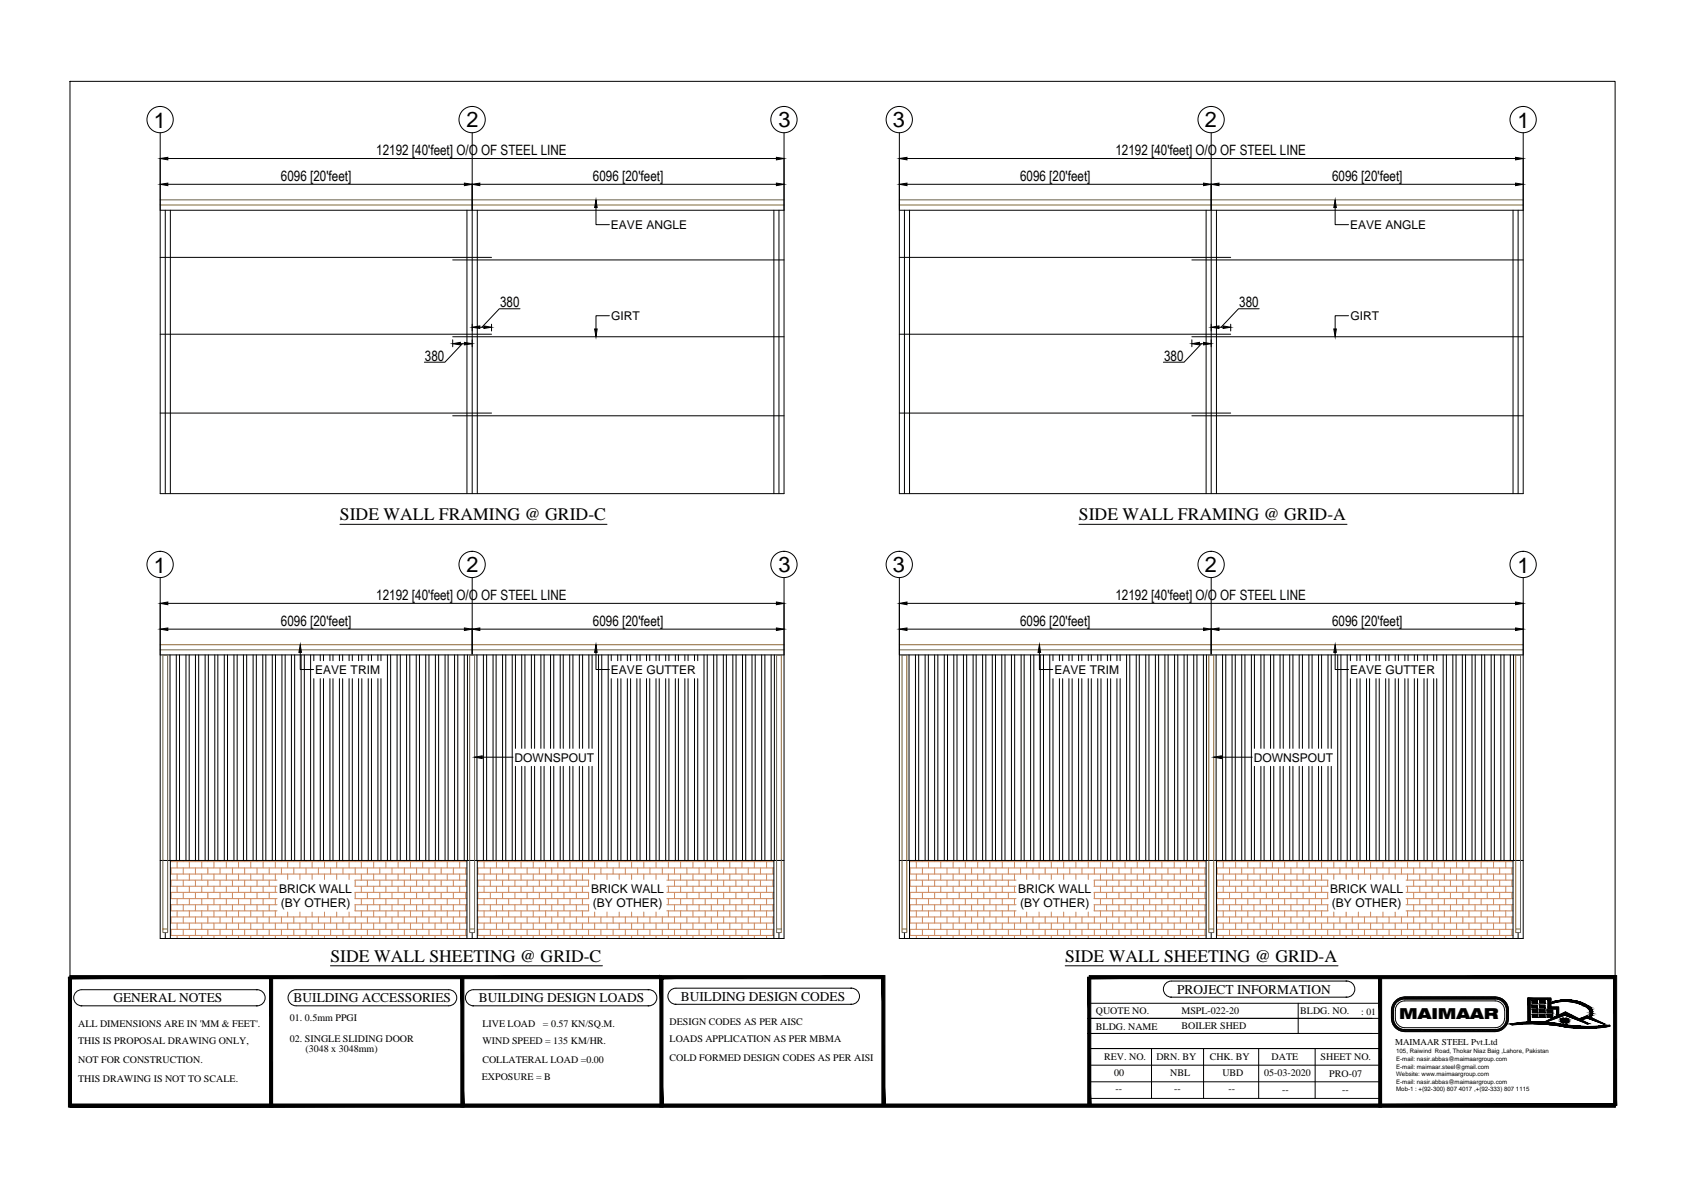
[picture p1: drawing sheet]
<svg xmlns="http://www.w3.org/2000/svg" width="420mm" height="297mm" viewBox="0 0 420 297" stroke-linecap="round" stroke-linejoin="round" font-family="sans-serif">
<defs><g id="words">
<g font-size="5.4">
<text x="38.4" y="31.9">1</text>
<text x="116.4" y="31.8">2</text>
<text x="194.4" y="31.7">3</text>
<text x="222.9" y="31.7">3</text>
<text x="300.8" y="31.8">2</text>
<text x="378.9" y="31.9">1</text>
<text x="38.4" y="142.9">1</text>
<text x="116.4" y="142.8">2</text>
<text x="194.4" y="142.7">3</text>
<text x="222.9" y="142.7">3</text>
<text x="300.8" y="142.8">2</text>
<text x="378.9" y="142.9">1</text>
</g>
<g font-size="4.4">
<text x="84.9" y="129.9">SIDE WALL FRAMING @ GRID-C</text>
<text x="269.4" y="129.9">SIDE WALL FRAMING @ GRID-A</text>
<text x="82.5" y="240.1">SIDE WALL SHEETING @ GRID-C</text>
<text x="265.9" y="240.1">SIDE WALL SHEETING @ GRID-A</text>
</g>
<text font-size="3.8" x="349.3" y="254.5">MAIMAAR</text>
<g font-size="3.6">
<text x="93.9" y="38.8">12192 [40'feet] O/O OF STEEL LINE</text>
<text x="278.5" y="38.8">12192 [40'feet] O/O OF STEEL LINE</text>
<text x="70.1" y="45.2">6096 [20'feet]</text>
<text x="148" y="45.2">6096 [20'feet]</text>
<text x="254.7" y="45.2">6096 [20'feet]</text>
<text x="332.6" y="45.2">6096 [20'feet]</text>
<text x="124.8" y="76.7">380</text>
<text x="309.4" y="76.7">380</text>
<text x="106.1" y="90.1">380</text>
<text x="290.6" y="90.1">380</text>
<text x="93.9" y="149.8">12192 [40'feet] O/O OF STEEL LINE</text>
<text x="278.5" y="149.8">12192 [40'feet] O/O OF STEEL LINE</text>
<text x="70.1" y="156.2">6096 [20'feet]</text>
<text x="148" y="156.2">6096 [20'feet]</text>
<text x="254.7" y="156.2">6096 [20'feet]</text>
<text x="332.6" y="156.2">6096 [20'feet]</text>
</g>
<g font-size="3.3">
<text x="28.3" y="250.2">GENERAL NOTES</text>
<text x="73.3" y="250.2">BUILDING ACCESSORIES</text>
<text x="119.6" y="250.2">BUILDING DESIGN LOADS</text>
<text x="170" y="249.8">BUILDING DESIGN CODES</text>
<text x="293.9" y="248">PROJECT INFORMATION</text>
</g>
<g font-size="3">
<text x="152.5" y="57.2">EAVE ANGLE</text>
<text x="337" y="57.2">EAVE ANGLE</text>
<text x="152.6" y="79.9">GIRT</text>
<text x="337.1" y="79.9">GIRT</text>
<text x="78.7" y="168.2">EAVE TRIM</text>
<text x="152.5" y="168.2">EAVE GUTTER</text>
<text x="263.2" y="168.2">EAVE TRIM</text>
<text x="337" y="168.2">EAVE GUTTER</text>
<text x="128.5" y="190.1">DOWNSPOUT</text>
<text x="313" y="190.1">DOWNSPOUT</text>
<text x="69.7" y="222.8">BRICK WALL</text>
<text x="70.1" y="226.5">(BY OTHER)</text>
<text x="147.6" y="222.8">BRICK WALL</text>
<text x="148" y="226.5">(BY OTHER)</text>
<text x="254.2" y="222.8">BRICK WALL</text>
<text x="254.7" y="226.5">(BY OTHER)</text>
<text x="332.1" y="222.8">BRICK WALL</text>
<text x="332.5" y="226.5">(BY OTHER)</text>
</g>
<g font-size="2.5">
<text x="19.5" y="256.3">ALL DIMENSIONS ARE IN 'MM &amp; FEET'.</text>
<text x="72.4" y="254.9">01. 0.5mm PPGI</text>
<text x="120.4" y="256.3">LIVE LOAD</text>
<text x="135.5" y="256.3">= 0.57 KN/SQ.M.</text>
<text x="167.2" y="255.9">DESIGN CODES AS PER AISC</text>
<text x="273.6" y="253.2">QUOTE NO.</text>
<text x="273.6" y="257">BLDG. NAME</text>
<text x="295" y="253.1">MSPL-022-20</text>
<text x="295" y="256.8">BOILER SHED</text>
<text x="324.6" y="253.2">BLDG. NO.</text>
<text x="19.5" y="260.5">THIS IS PROPOSAL DRAWING ONLY,</text>
<text x="72.4" y="260">02. SINGLE SLIDING DOOR</text>
<text x="76.2" y="262.7">(3048 x 3048mm)</text>
<text x="120.4" y="260.5">WIND SPEED = 135 KM/HR.</text>
<text x="167.2" y="260.2">LOADS APPLICATION AS PER MBMA</text>
<text x="19.5" y="265.3">NOT FOR CONSTRUCTION.</text>
<text x="120.3" y="269.6">EXPOSURE = B</text>
<text x="120.4" y="265.3">COLLATERAL LOAD =0.00</text>
<text x="167.2" y="265">COLD FORMED DESIGN CODES AS PER AISI</text>
<text x="275.7" y="264.7">REV. NO.</text>
<text x="278.1" y="268.5">00</text>
<text x="288.7" y="264.7">DRN. BY</text>
<text x="292.1" y="268.5">NBL</text>
<text x="302" y="264.7">CHK. BY</text>
<text x="305.2" y="268.5">UBD</text>
<text x="315.6" y="268.6">05-03-2020</text>
<text x="317.4" y="264.7">DATE</text>
<text x="329.7" y="264.7">SHEET NO.</text>
<text x="331.8" y="268.8">PRO-07</text>
<text x="19.5" y="270">THIS DRAWING IS NOT TO SCALE.</text>
<text x="278.5" y="272.6">--</text>
<text x="293.1" y="272.6">--</text>
<text x="306.7" y="272.6">--</text>
<text x="320.1" y="272.7">--</text>
<text x="335.1" y="272.9">--</text>
</g>
<text font-size="2.4" x="339.8" y="253.4">: 01</text>
<text font-size="2.2" x="348.3" y="260.9">MAIMAAR STEEL Pvt.Ltd</text>
<g font-size="1.5">
<text x="348.6" y="263">105, Raiwind Road, Thokar Niaz Baig ,Lahore, Pakistan</text>
<text x="348.6" y="264.9">E-mail: nasir.abbas@maimaargroup.com</text>
<text x="348.6" y="266.8">E-mail: maimaar.steel@gmail.com</text>
<text x="348.6" y="268.6">Website: www.maimaargroup.com</text>
<text x="348.6" y="270.5">E-mail: nasir.abbas@maimaargroup.com</text>
<text x="348.6" y="272.4">Mob-1 : +(92-300) 807 4017 ,+(92-333) 807 1115</text>
</g>
</g></defs>
<!-- layer: Outer Line -->
<g fill="none" stroke="#000" stroke-width=".25">
<path d="M40 52.5h155.7v70.7h-155.7zM42.5 52.5v70.7M116.6 52.5v70.7M119.2 52.5v70.7M193.2 52.5v70.7M224.5 52.5h155.8v70.7h-155.8zM227.1 52.5v70.7M301.1 52.5v70.7M303.7 52.5v70.7M377.7 52.5v70.7M40 163.5h155.7v70.8h-155.7zM224.5 163.5h155.8v70.8h-155.8z"/>
<path d="M40 214.8h155.7M42.5 214.8v19.5M116.6 214.8v19.5M119.2 214.8v19.5M193.2 214.8v19.5M224.5 214.8h155.8M227.1 214.8v19.5M301.1 214.8v19.5M303.7 214.8v19.5M377.7 214.8v19.5"/>
</g>
<!-- layer: Grid -->
<g fill="none" stroke="#000" stroke-width=".25">
<path d="M40 33.1v19.4M117.9 33.1v90.1M195.7 33.1v19.4M224.5 33.1v19.4M302.4 33.1v90.1M380.3 33.1v19.4M41.3 52.5v70.7M194.5 52.5v70.7M225.8 52.5v70.7M379 52.5v70.7M40 144.2v19.3M117.9 144.2v19.3"/>
<path d="M195.7 144.2v19.3M224.5 144.2v19.3M302.4 144.2v19.3M380.3 144.2v19.3M41.3 232.8v1.5M117.9 232.8v1.5M194.5 232.8v1.5M225.8 232.8v1.5M302.4 232.8v1.5M379 232.8v1.5"/>
<circle cx="40" cy="29.9" r="3.3"/>
<circle cx="117.9" cy="29.9" r="3.3"/>
<circle cx="195.7" cy="29.9" r="3.3"/>
<circle cx="224.5" cy="29.9" r="3.3"/>
<circle cx="302.4" cy="29.9" r="3.3"/>
<circle cx="380.2" cy="29.9" r="3.3"/>
<circle cx="40" cy="140.9" r="3.3"/>
<circle cx="117.9" cy="140.9" r="3.3"/>
<circle cx="195.7" cy="140.9" r="3.3"/>
<circle cx="224.5" cy="140.9" r="3.3"/>
<circle cx="302.4" cy="140.9" r="3.3"/>
<circle cx="380.2" cy="140.9" r="3.3"/>
</g>
<!-- layer: EAVE GUTTER -->
<g fill="none" stroke="#786332" stroke-width=".25">
<path d="M40 51.2h155.7M40 49.9h155.7M224.5 51.2h155.8M224.5 49.9h155.8M40 162.2h155.7M40 160.9h155.7M40.7 163.5h1.2v69.3h-1.2zM117.2 163.5h1.3v69.3h-1.3zM193.9 163.5h1.2v69.3h-1.2zM224.5 162.2h155.8M224.5 160.9h155.8M225.2 163.5h1.2v69.3h-1.2z"/>
<path d="M301.8 163.5h1.2v69.3h-1.2zM378.4 163.5h1.2v69.3h-1.2zM40.7 231.9h1.2M117.2 231.9h1.3M193.9 231.9h1.2M225.2 231.9h1.2M301.8 231.9h1.2M378.4 231.9h1.2"/>
</g>
<!-- layer: Dim1 -->
<g fill="none" stroke="#000" stroke-width=".25">
<path d="M40 39.5v12.9M41.9 39.6h151.9M195.7 39.5v12.9M224.5 39.5v12.9M226.4 39.6h152M380.3 39.5v12.9M41.9 46h74M117.9 45.9v6.5M119.8 46h74M226.4 46h74.1M302.4 45.9v6.5M304.3 46h74.1"/>
<path d="M129.8 77.1h-5.1l-4.4 4.6M314.4 77.1h-5.2l-4.4 4.6M113 84.8v1.8M114.9 85.8h1M115.4 85.8l-4.3 4.6h-5.2M117.9 80.9v1.7M117.9 84.8v1.8M119.8 81.7h1M122.7 80.9v1.7M297.5 84.8v1.8M299.5 85.8h1M300 85.8l-4.4 4.6h-5.2"/>
<path d="M302.4 80.9v1.7M302.4 84.8v1.8M304.3 81.7h1M307.2 80.9v1.7M40 150.5v12.9M41.9 157h74M41.9 150.6h151.9M117.9 157v6.4M119.8 157h74M195.7 150.5v12.9M224.5 150.5v12.9M226.4 157h74.1"/>
<path d="M226.4 150.6h152M302.4 157v6.4M304.3 157h74.1M380.3 150.5v12.9"/>
</g>
<g fill="#000" stroke="#000" stroke-width=".25">
<path d="M40 39.6l1.9-.3v.6zM193.8 39.3l1.9 .3-1.9 .3zM224.5 39.6l1.9-.3v.6zM378.4 39.3l1.9 .3-1.9 .3zM40 46l1.9-.3v.6zM115.9 45.7l2 .3-2 .3zM117.9 46l1.9-.3v.6zM193.8 45.7l1.9 .3-1.9 .3zM224.5 46l1.9-.3v.6zM300.5 45.7l1.9 .3-1.9 .3zM302.4 46l1.9-.3v.6zM378.4 45.7l1.9 .3-1.9 .3z"/>
<path d="M113 85.8l1.9-.3v.6zM115.9 85.5l2 .3-2 .3zM117.9 81.7l1.9-.3v.6zM120.8 81.4l1.9 .3-1.9 .3zM297.5 85.8l2-.3v.6zM300.5 85.5l1.9 .3-1.9 .3zM302.4 81.7l1.9-.3v.6zM305.3 81.4l1.9 .3-1.9 .3zM40 157l1.9-.3v.7zM40 150.6l1.9-.3v.6zM115.9 156.7l2 .3-2 .4zM117.9 157l1.9-.3v.7z"/>
<path d="M193.8 150.3l1.9 .3-1.9 .3zM193.8 156.7l1.9 .3-1.9 .4zM224.5 150.6l1.9-.3v.6zM224.5 157l1.9-.3v.7zM300.5 156.7l1.9 .3-1.9 .4zM302.4 157l1.9-.3v.7zM378.4 156.7l1.9 .3-1.9 .4zM378.4 150.3l1.9 .3-1.9 .3z"/>
</g>
<!-- layer: Purlan -->
<path d="M40 64.2h82.7M113 64.9h82.7M224.5 64.2h82.7M297.5 64.9h82.8M40 83.4h82.7M113 84.1h82.7M224.5 83.4h82.7M297.5 84.1h82.8M40 103.1h82.7M113 103.8h82.7M224.5 103.1h82.7M297.5 103.8h82.8" fill="none" stroke="#000" stroke-width=".25"/>
<!-- layer: Thin -->
<path d="M148.8 49.9l.3 1.9h-.7zM333.3 49.9l.3 1.9h-.6zM148.4 82.1h.7l-.3 2zM333 82.1h.6l-.3 2zM75 160.9l.3 1.9h-.7zM148.8 160.9l.3 1.9h-.7zM259.5 160.9l.3 1.9h-.6zM333.3 160.9l.3 1.9h-.6zM118.5 189l1.9-.3v.6zM303 189l1.9-.3v.6z" fill="#000" stroke="#000" stroke-width=".25"/>
<path d="M148.8 51.8v4.3h3.3M333.3 51.8v4.3h3.4M152.1 78.8h-3.3v3.3M336.7 78.8h-3.4v3.3M75 162.8v4.3h3.3M148.8 162.8v4.3h3.3M259.5 162.8v4.3h3.3M333.3 162.8v4.3h3.4M120.4 189h7.7M304.9 189h7.7" fill="none" stroke="#000" stroke-width=".25"/>
<!-- layer: brick HATCH -->
<g fill="none" stroke="#cd875b" stroke-width=".25">
<path d="M42.5 215.1h74.1M42.5 216.6h74.1M42.5 218.2h74.1M42.5 219.7h26.7M42.7 214.8v.3M42.7 216.6v1.6M42.7 219.7v1.5M44.2 215.1v1.5M44.2 218.2v1.5M45.7 214.8v.3M45.7 216.6v1.6M45.7 219.7v1.5"/>
<path d="M47.3 215.1v1.5M47.3 218.2v1.5M48.8 214.8v.3M48.8 216.6v1.6M48.8 219.7v1.5M50.4 215.1v1.5M50.4 218.2v1.5M51.9 214.8v.3M51.9 216.6v1.6M51.9 219.7v1.5M53.4 215.1v1.5M53.4 218.2v1.5"/>
<path d="M54.9 214.8v.3M54.9 216.6v1.6M54.9 219.7v1.5M56.5 215.1v1.5M56.5 218.2v1.5M58 214.8v.3M58 216.6v1.6M58 219.7v1.5M59.5 215.1v1.5M59.5 218.2v1.5M61.1 214.8v.3M61.1 216.6v1.6"/>
<path d="M61.1 219.7v1.5M62.6 215.1v1.5M62.6 218.2v1.5M64.2 214.8v.3M64.2 216.6v1.6M64.2 219.7v1.5M65.7 215.1v1.5M65.7 218.2v1.5M67.2 214.8v.3M67.2 216.6v1.6M67.2 219.7v1.5M68.7 215.1v1.5"/>
<path d="M68.7 218.2v1.5M70.3 214.8v.3M70.3 216.6v1.6M71.8 215.1v1.5M71.8 218.2v1.3M73.3 214.8v.3M73.3 216.6v1.6M74.9 215.1v1.5M74.9 218.2v1.3M76.4 214.8v.3M76.4 216.6v1.6M77.9 215.1v1.5"/>
<path d="M77.9 218.2v1.3M79.5 214.8v.3M79.5 216.6v1.6M81 215.1v1.5M81 218.2v1.3M82.5 214.8v.3M82.5 216.6v1.6M84.1 215.1v1.5M84.1 218.2v1.3M85.6 214.8v.3M85.6 216.6v1.6M87.2 215.1v1.5"/>
<path d="M87.2 218.2v1.3M88.6 219.7h28M88.7 214.8v.3M88.7 216.6v1.6M88.7 219.7v1.5M90.2 215.1v1.5M90.2 218.2v1.5M91.7 214.8v.3M91.7 216.6v1.6M91.7 219.7v1.5M93.3 215.1v1.5M93.3 218.2v1.5"/>
<path d="M94.8 214.8v.3M94.8 216.6v1.6M94.8 219.7v1.5M96.3 215.1v1.5M96.3 218.2v1.5M97.9 214.8v.3M97.9 216.6v1.6M97.9 219.7v1.5M99.4 215.1v1.5M99.4 218.2v1.5M101 214.8v.3M101 216.6v1.6"/>
<path d="M101 219.7v1.5M102.5 215.1v1.5M102.5 218.2v1.5M104 214.8v.3M104 216.6v1.6M104 219.7v1.5M105.5 215.1v1.5M105.5 218.2v1.5M107.1 214.8v.3M107.1 216.6v1.6M107.1 219.7v1.5M108.6 215.1v1.5"/>
<path d="M108.6 218.2v1.5M110.1 214.8v.3M110.1 216.6v1.6M110.1 219.7v1.5M111.7 215.1v1.5M111.7 218.2v1.5M113.2 214.8v.3M113.2 216.6v1.6M113.2 219.7v1.5M114.8 215.1v1.5M114.8 218.2v1.5M116.3 214.8v.3"/>
<path d="M116.3 216.6v1.6M116.3 219.7v1.5M119.2 215.1h74M119.2 216.6h74M119.2 218.2h74M119.2 219.7h27.8M119.3 214.8v.3M119.3 216.6v1.6M119.3 219.7v1.5M120.8 215.1v1.5M120.8 218.2v1.5M122.4 214.8v.3"/>
<path d="M122.4 216.6v1.6M122.4 219.7v1.5M123.9 215.1v1.5M123.9 218.2v1.5M125.5 214.8v.3M125.5 216.6v1.6M125.5 219.7v1.5M127 215.1v1.5M127 218.2v1.5M128.6 214.8v.3M128.6 216.6v1.6M128.6 219.7v1.5"/>
<path d="M130.1 215.1v1.5M130.1 218.2v1.5M131.6 214.8v.3M131.6 216.6v1.6M131.6 219.7v1.5M133.1 215.1v1.5M133.1 218.2v1.5M134.6 214.8v.3M134.6 216.6v1.6M134.6 219.7v1.5M136.2 215.1v1.5M136.2 218.2v1.5"/>
<path d="M137.7 214.8v.3M137.7 216.6v1.6M137.7 219.7v1.5M139.3 215.1v1.5M139.3 218.2v1.5M140.8 214.8v.3M140.8 216.6v1.6M140.8 219.7v1.5M142.3 215.1v1.5M142.3 218.2v1.5M143.9 214.8v.3M143.9 216.6v1.6"/>
<path d="M143.9 219.7v1.5M145.4 215.1v1.5M145.4 218.2v1.5M146.9 214.8v.3M146.9 216.6v1.6M146.9 219.7v1.5M148.4 215.1v1.5M148.4 218.2v1.3M150 214.8v.3M150 216.6v1.6M151.5 215.1v1.5M151.5 218.2v1.3"/>
<path d="M153.1 214.8v.3M153.1 216.6v1.6M154.6 215.1v1.5M154.6 218.2v1.3M156.1 214.8v.3M156.1 216.6v1.6M157.7 215.1v1.5M157.7 218.2v1.3M159.2 214.8v.3M159.2 216.6v1.6M160.7 215.1v1.5M160.7 218.2v1.3"/>
<path d="M162.2 214.8v.3M162.2 216.6v1.6M163.8 215.1v1.5M163.8 218.2v1.3M165.3 214.8v.3M165.3 216.6v1.6M166.5 219.7h26.7M166.9 215.1v1.5M166.9 218.2v1.5M168.4 214.8v.3M168.4 216.6v1.6M168.4 219.7v1.5"/>
<path d="M169.9 215.1v1.5M169.9 218.2v1.5M171.5 214.8v.3M171.5 216.6v1.6M171.5 219.7v1.5M173 215.1v1.5M173 218.2v1.5M174.5 214.8v.3M174.5 216.6v1.6M174.5 219.7v1.5M176.1 215.1v1.5M176.1 218.2v1.5"/>
<path d="M177.6 214.8v.3M177.6 216.6v1.6M177.6 219.7v1.5M179.1 215.1v1.5M179.1 218.2v1.5M180.7 214.8v.3M180.7 216.6v1.6M180.7 219.7v1.5M182.2 215.1v1.5M182.2 218.2v1.5M183.7 214.8v.3M183.7 216.6v1.6"/>
<path d="M183.7 219.7v1.5M185.2 215.1v1.5M185.2 218.2v1.5M186.8 214.8v.3M186.8 216.6v1.6M186.8 219.7v1.5M188.3 215.1v1.5M188.3 218.2v1.5M189.9 214.8v.3M189.9 216.6v1.6M189.9 219.7v1.5M191.4 215.1v1.5"/>
<path d="M191.4 218.2v1.5M192.9 214.8v.3M192.9 216.6v1.6M192.9 219.7v1.5M227.1 215.1h74M227.1 216.6h74M227.1 218.2h74M227.1 219.7h26.5M227.2 214.8v.3M227.2 216.6v1.6M227.2 219.7v1.5M228.8 215.1v1.5"/>
<path d="M228.8 218.2v1.5M230.3 214.8v.3M230.3 216.6v1.6M230.3 219.7v1.5M231.8 215.1v1.5M231.8 218.2v1.5M233.3 214.8v.3M233.3 216.6v1.6M233.3 219.7v1.5M234.9 215.1v1.5M234.9 218.2v1.5M236.4 214.8v.3"/>
<path d="M236.4 216.6v1.6M236.4 219.7v1.5M237.9 215.1v1.5M237.9 218.2v1.5M239.5 214.8v.3M239.5 216.6v1.6M239.5 219.7v1.5M241 215.1v1.5M241 218.2v1.5M242.6 214.8v.3M242.6 216.6v1.6M242.6 219.7v1.5"/>
<path d="M244.1 215.1v1.5M244.1 218.2v1.5M245.6 214.8v.3M245.6 216.6v1.6M245.6 219.7v1.5M247.1 215.1v1.5M247.1 218.2v1.5M248.7 214.8v.3M248.7 216.6v1.6M248.7 219.7v1.5M250.2 215.1v1.5M250.2 218.2v1.5"/>
<path d="M251.7 214.8v.3M251.7 216.6v1.6M251.7 219.7v1.5M253.3 215.1v1.5M253.3 218.2v1.5M254.8 214.8v.3M254.8 216.6v1.6M256.3 215.1v1.5M256.3 218.2v1.3M257.9 214.8v.3M257.9 216.6v1.6M259.4 215.1v1.5"/>
<path d="M259.4 218.2v1.3M260.9 214.8v.3M260.9 216.6v1.6M262.5 215.1v1.5M262.5 218.2v1.3M264 214.8v.3M264 216.6v1.6M265.5 215.1v1.5M265.5 218.2v1.3M267.1 214.8v.3M267.1 216.6v1.6M268.6 215.1v1.5"/>
<path d="M268.6 218.2v1.3M270.1 214.8v.3M270.1 216.6v1.6M271.7 215.1v1.5M271.7 218.2v1.3M273.1 219.7h28M273.2 214.8v.3M273.2 216.6v1.6M273.2 219.7v1.5M274.7 215.1v1.5M274.7 218.2v1.5M276.3 214.8v.3"/>
<path d="M276.3 216.6v1.6M276.3 219.7v1.5M277.8 215.1v1.5M277.8 218.2v1.5M279.3 214.8v.3M279.3 216.6v1.6M279.3 219.7v1.5M280.9 215.1v1.5M280.9 218.2v1.5M282.4 214.8v.3M282.4 216.6v1.6M282.4 219.7v1.5"/>
<path d="M283.9 215.1v1.5M283.9 218.2v1.5M285.5 214.8v.3M285.5 216.6v1.6M285.5 219.7v1.5M287 215.1v1.5M287 218.2v1.5M288.5 214.8v.3M288.5 216.6v1.6M288.5 219.7v1.5M290.1 215.1v1.5M290.1 218.2v1.5"/>
<path d="M291.6 214.8v.3M291.6 216.6v1.6M291.6 219.7v1.5M293.1 215.1v1.5M293.1 218.2v1.5M294.7 214.8v.3M294.7 216.6v1.6M294.7 219.7v1.5M296.2 215.1v1.5M296.2 218.2v1.5M297.7 214.8v.3M297.7 216.6v1.6"/>
<path d="M297.7 219.7v1.5M299.2 215.1v1.5M299.2 218.2v1.5M300.8 214.8v.3M300.8 216.6v1.6M300.8 219.7v1.5M303.7 215.1h74M303.7 216.6h74M303.7 218.2h74M303.7 219.7h27.8M303.9 214.8v.3M303.9 216.6v1.6"/>
<path d="M303.9 219.7v1.5M305.4 215.1v1.5M305.4 218.2v1.5M306.9 214.8v.3M306.9 216.6v1.6M306.9 219.7v1.5M308.5 215.1v1.5M308.5 218.2v1.5M310 214.8v.3M310 216.6v1.6M310 219.7v1.5M311.5 215.1v1.5"/>
<path d="M311.5 218.2v1.5M313 214.8v.3M313 216.6v1.6M313 219.7v1.5M314.6 215.1v1.5M314.6 218.2v1.5M316.1 214.8v.3M316.1 216.6v1.6M316.1 219.7v1.5M317.7 215.1v1.5M317.7 218.2v1.5M319.2 214.8v.3"/>
<path d="M319.2 216.6v1.6M319.2 219.7v1.5M320.7 215.1v1.5M320.7 218.2v1.5M322.3 214.8v.3M322.3 216.6v1.6M322.3 219.7v1.5M323.8 215.1v1.5M323.8 218.2v1.5M325.3 214.8v.3M325.3 216.6v1.6M325.3 219.7v1.5"/>
<path d="M326.8 215.1v1.5M326.8 218.2v1.5M328.4 214.8v.3M328.4 216.6v1.6M328.4 219.7v1.5M329.9 215.1v1.5M329.9 218.2v1.5M331.5 214.8v.3M331.5 216.6v1.6M331.5 219.7v1.5M333 215.1v1.5M333 218.2v1.3"/>
<path d="M334.5 214.8v.3M334.5 216.6v1.6M336.1 215.1v1.5M336.1 218.2v1.3M337.6 214.8v.3M337.6 216.6v1.6M339.1 215.1v1.5M339.1 218.2v1.3M340.6 214.8v.3M340.6 216.6v1.6M342.2 215.1v1.5M342.2 218.2v1.3"/>
<path d="M343.7 214.8v.3M343.7 216.6v1.6M345.3 215.1v1.5M345.3 218.2v1.3M346.8 214.8v.3M346.8 216.6v1.6M348.3 215.1v1.5M348.3 218.2v1.3M349.9 214.8v.3M349.9 216.6v1.6M351 219.7h26.7M351.4 215.1v1.5"/>
<path d="M351.4 218.2v1.5M352.9 214.8v.3M352.9 216.6v1.6M352.9 219.7v1.5M354.4 215.1v1.5M354.4 218.2v1.5M356 214.8v.3M356 216.6v1.6M356 219.7v1.5M357.5 215.1v1.5M357.5 218.2v1.5M359.1 214.8v.3"/>
<path d="M359.1 216.6v1.6M359.1 219.7v1.5M360.6 215.1v1.5M360.6 218.2v1.5M362.1 214.8v.3M362.1 216.6v1.6M362.1 219.7v1.5M363.6 215.1v1.5M363.6 218.2v1.5M365.2 214.8v.3M365.2 216.6v1.6M365.2 219.7v1.5"/>
<path d="M366.7 215.1v1.5M366.7 218.2v1.5M368.2 214.8v.3M368.2 216.6v1.6M368.2 219.7v1.5M369.8 215.1v1.5M369.8 218.2v1.5M371.3 214.8v.3M371.3 216.6v1.6M371.3 219.7v1.5M372.9 215.1v1.5M372.9 218.2v1.5"/>
<path d="M374.4 214.8v.3M374.4 216.6v1.6M374.4 219.7v1.5M375.9 215.1v1.5M375.9 218.2v1.5M377.4 214.8v.3M377.4 216.6v1.6M377.4 219.7v1.5M42.5 221.2h26.7M42.5 222.7h26.7M42.5 224.3h26.7M42.5 225.8h26.7"/>
<path d="M42.5 227.4h26.7M42.5 228.9h74.1M42.5 230.4h74.1M42.5 232h74.1M42.5 233.5h74.1M42.7 222.7v1.6M42.7 225.8v1.6M42.7 228.9v1.5M42.7 232v1.5M44.2 221.2v1.5M44.2 224.3v1.5M44.2 227.4v1.5"/>
<path d="M44.2 230.4v1.6M44.2 233.5v.8M45.7 222.7v1.6M45.7 225.8v1.6M45.7 228.9v1.5M45.7 232v1.5M47.3 221.2v1.5M47.3 224.3v1.5M47.3 227.4v1.5M47.3 230.4v1.6M47.3 233.5v.8M48.8 222.7v1.6"/>
<path d="M48.8 225.8v1.6M48.8 228.9v1.5M48.8 232v1.5M50.4 221.2v1.5M50.4 224.3v1.5M50.4 227.4v1.5M50.4 230.4v1.6M50.4 233.5v.8M51.9 222.7v1.6M51.9 225.8v1.6M51.9 228.9v1.5M51.9 232v1.5"/>
<path d="M53.4 221.2v1.5M53.4 224.3v1.5M53.4 227.4v1.5M53.4 230.4v1.6M53.4 233.5v.8M54.9 222.7v1.6M54.9 225.8v1.6M54.9 228.9v1.5M54.9 232v1.5M56.5 221.2v1.5M56.5 224.3v1.5M56.5 227.4v1.5"/>
<path d="M56.5 230.4v1.6M56.5 233.5v.8M58 222.7v1.6M58 225.8v1.6M58 228.9v1.5M58 232v1.5M59.5 221.2v1.5M59.5 224.3v1.5M59.5 227.4v1.5M59.5 230.4v1.6M59.5 233.5v.8M61.1 222.7v1.6"/>
<path d="M61.1 225.8v1.6M61.1 228.9v1.5M61.1 232v1.5M62.6 221.2v1.5M62.6 224.3v1.5M62.6 227.4v1.5M62.6 230.4v1.6M62.6 233.5v.8M64.2 222.7v1.6M64.2 225.8v1.6M64.2 228.9v1.5M64.2 232v1.5"/>
<path d="M65.7 221.2v1.5M65.7 224.3v1.5M65.7 227.4v1.5M65.7 230.4v1.6M65.7 233.5v.8M67.2 222.7v1.6M67.2 225.8v1.6M67.2 228.9v1.5M67.2 232v1.5M68.7 221.2v1.5M68.7 224.3v1.5M68.7 227.4v1.5"/>
<path d="M68.7 230.4v1.6M68.7 233.5v.8M70.3 228.9v1.5M70.3 232v1.5M71.8 227.7v1.2M71.8 230.4v1.6M71.8 233.5v.8M73.3 228.9v1.5M73.3 232v1.5M74.9 227.7v1.2M74.9 230.4v1.6M74.9 233.5v.8"/>
<path d="M76.4 228.9v1.5M76.4 232v1.5M77.9 227.7v1.2M77.9 230.4v1.6M77.9 233.5v.8M79.5 228.9v1.5M79.5 232v1.5M81 227.7v1.2M81 230.4v1.6M81 233.5v.8M82.5 228.9v1.5M82.5 232v1.5"/>
<path d="M84.1 227.7v1.2M84.1 230.4v1.6M84.1 233.5v.8M85.6 228.9v1.5M85.6 232v1.5M87.2 227.7v1.2M87.2 230.4v1.6M87.2 233.5v.8M88.6 221.2h28M88.6 222.7h28M88.6 224.3h28M88.6 225.8h28"/>
<path d="M88.6 227.4h28M88.7 222.7v1.6M88.7 225.8v1.6M88.7 228.9v1.5M88.7 232v1.5M90.2 221.2v1.5M90.2 224.3v1.5M90.2 227.4v1.5M90.2 230.4v1.6M90.2 233.5v.8M91.7 222.7v1.6M91.7 225.8v1.6"/>
<path d="M91.7 228.9v1.5M91.7 232v1.5M93.3 221.2v1.5M93.3 224.3v1.5M93.3 227.4v1.5M93.3 230.4v1.6M93.3 233.5v.8M94.8 222.7v1.6M94.8 225.8v1.6M94.8 228.9v1.5M94.8 232v1.5M96.3 221.2v1.5"/>
<path d="M96.3 224.3v1.5M96.3 227.4v1.5M96.3 230.4v1.6M96.3 233.5v.8M97.9 222.7v1.6M97.9 225.8v1.6M97.9 228.9v1.5M97.9 232v1.5M99.4 221.2v1.5M99.4 224.3v1.5M99.4 227.4v1.5M99.4 230.4v1.6"/>
<path d="M99.4 233.5v.8M101 222.7v1.6M101 225.8v1.6M101 228.9v1.5M101 232v1.5M102.5 221.2v1.5M102.5 224.3v1.5M102.5 227.4v1.5M102.5 230.4v1.6M102.5 233.5v.8M104 222.7v1.6M104 225.8v1.6"/>
<path d="M104 228.9v1.5M104 232v1.5M105.5 221.2v1.5M105.5 224.3v1.5M105.5 227.4v1.5M105.5 230.4v1.6M105.5 233.5v.8M107.1 222.7v1.6M107.1 225.8v1.6M107.1 228.9v1.5M107.1 232v1.5M108.6 221.2v1.5"/>
<path d="M108.6 224.3v1.5M108.6 227.4v1.5M108.6 230.4v1.6M108.6 233.5v.8M110.1 222.7v1.6M110.1 225.8v1.6M110.1 228.9v1.5M110.1 232v1.5M111.7 221.2v1.5M111.7 224.3v1.5M111.7 227.4v1.5M111.7 230.4v1.6"/>
<path d="M111.7 233.5v.8M113.2 222.7v1.6M113.2 225.8v1.6M113.2 228.9v1.5M113.2 232v1.5M114.8 221.2v1.5M114.8 224.3v1.5M114.8 227.4v1.5M114.8 230.4v1.6M114.8 233.5v.8M116.3 222.7v1.6M116.3 225.8v1.6"/>
<path d="M116.3 228.9v1.5M116.3 232v1.5M119.2 221.2h27.8M119.2 222.7h27.8M119.2 224.3h27.8M119.2 225.8h27.8M119.2 227.4h27.8M119.2 228.9h74M119.2 230.4h74M119.2 232h74M119.2 233.5h74M119.3 222.7v1.6"/>
<path d="M119.3 225.8v1.6M119.3 228.9v1.5M119.3 232v1.5M120.8 221.2v1.5M120.8 224.3v1.5M120.8 227.4v1.5M120.8 230.4v1.6M120.8 233.5v.8M122.4 222.7v1.6M122.4 225.8v1.6M122.4 228.9v1.5M122.4 232v1.5"/>
<path d="M123.9 221.2v1.5M123.9 224.3v1.5M123.9 227.4v1.5M123.9 230.4v1.6M123.9 233.5v.8M125.5 222.7v1.6M125.5 225.8v1.6M125.5 228.9v1.5M125.5 232v1.5M127 221.2v1.5M127 224.3v1.5M127 227.4v1.5"/>
<path d="M127 230.4v1.6M127 233.5v.8M128.6 222.7v1.6M128.6 225.8v1.6M128.6 228.9v1.5M128.6 232v1.5M130.1 221.2v1.5M130.1 224.3v1.5M130.1 227.4v1.5M130.1 230.4v1.6M130.1 233.5v.8M131.6 222.7v1.6"/>
<path d="M131.6 225.8v1.6M131.6 228.9v1.5M131.6 232v1.5M133.1 221.2v1.5M133.1 224.3v1.5M133.1 227.4v1.5M133.1 230.4v1.6M133.1 233.5v.8M134.6 222.7v1.6M134.6 225.8v1.6M134.6 228.9v1.5M134.6 232v1.5"/>
<path d="M136.2 221.2v1.5M136.2 224.3v1.5M136.2 227.4v1.5M136.2 230.4v1.6M136.2 233.5v.8M137.7 222.7v1.6M137.7 225.8v1.6M137.7 228.9v1.5M137.7 232v1.5M139.3 221.2v1.5M139.3 224.3v1.5M139.3 227.4v1.5"/>
<path d="M139.3 230.4v1.6M139.3 233.5v.8M140.8 222.7v1.6M140.8 225.8v1.6M140.8 228.9v1.5M140.8 232v1.5M142.3 221.2v1.5M142.3 224.3v1.5M142.3 227.4v1.5M142.3 230.4v1.6M142.3 233.5v.8M143.9 222.7v1.6"/>
<path d="M143.9 225.8v1.6M143.9 228.9v1.5M143.9 232v1.5M145.4 221.2v1.5M145.4 224.3v1.5M145.4 227.4v1.5M145.4 230.4v1.6M145.4 233.5v.8M146.9 222.7v1.6M146.9 225.8v1.6M146.9 228.9v1.5M146.9 232v1.5"/>
<path d="M148.4 227.7v1.2M148.4 230.4v1.6M148.4 233.5v.8M150 228.9v1.5M150 232v1.5M151.5 227.7v1.2M151.5 230.4v1.6M151.5 233.5v.8M153.1 228.9v1.5M153.1 232v1.5M154.6 227.7v1.2M154.6 230.4v1.6"/>
<path d="M154.6 233.5v.8M156.1 228.9v1.5M156.1 232v1.5M157.7 227.7v1.2M157.7 230.4v1.6M157.7 233.5v.8M159.2 228.9v1.5M159.2 232v1.5M160.7 227.7v1.2M160.7 230.4v1.6M160.7 233.5v.8M162.2 228.9v1.5"/>
<path d="M162.2 232v1.5M163.8 227.7v1.2M163.8 230.4v1.6M163.8 233.5v.8M165.3 228.9v1.5M165.3 232v1.5M166.5 221.2h26.7M166.5 222.7h26.7M166.5 224.3h26.7M166.5 225.8h26.7M166.5 227.4h26.7M166.9 221.2v1.5"/>
<path d="M166.9 224.3v1.5M166.9 227.4v1.5M166.9 230.4v1.6M166.9 233.5v.8M168.4 222.7v1.6M168.4 225.8v1.6M168.4 228.9v1.5M168.4 232v1.5M169.9 221.2v1.5M169.9 224.3v1.5M169.9 227.4v1.5M169.9 230.4v1.6"/>
<path d="M169.9 233.5v.8M171.5 222.7v1.6M171.5 225.8v1.6M171.5 228.9v1.5M171.5 232v1.5M173 221.2v1.5M173 224.3v1.5M173 227.4v1.5M173 230.4v1.6M173 233.5v.8M174.5 222.7v1.6M174.5 225.8v1.6"/>
<path d="M174.5 228.9v1.5M174.5 232v1.5M176.1 221.2v1.5M176.1 224.3v1.5M176.1 227.4v1.5M176.1 230.4v1.6M176.1 233.5v.8M177.6 222.7v1.6M177.6 225.8v1.6M177.6 228.9v1.5M177.6 232v1.5M179.1 221.2v1.5"/>
<path d="M179.1 224.3v1.5M179.1 227.4v1.5M179.1 230.4v1.6M179.1 233.5v.8M180.7 222.7v1.6M180.7 225.8v1.6M180.7 228.9v1.5M180.7 232v1.5M182.2 221.2v1.5M182.2 224.3v1.5M182.2 227.4v1.5M182.2 230.4v1.6"/>
<path d="M182.2 233.5v.8M183.7 222.7v1.6M183.7 225.8v1.6M183.7 228.9v1.5M183.7 232v1.5M185.2 221.2v1.5M185.2 224.3v1.5M185.2 227.4v1.5M185.2 230.4v1.6M185.2 233.5v.8M186.8 222.7v1.6M186.8 225.8v1.6"/>
<path d="M186.8 228.9v1.5M186.8 232v1.5M188.3 221.2v1.5M188.3 224.3v1.5M188.3 227.4v1.5M188.3 230.4v1.6M188.3 233.5v.8M189.9 222.7v1.6M189.9 225.8v1.6M189.9 228.9v1.5M189.9 232v1.5M191.4 221.2v1.5"/>
<path d="M191.4 224.3v1.5M191.4 227.4v1.5M191.4 230.4v1.6M191.4 233.5v.8M192.9 222.7v1.6M192.9 225.8v1.6M192.9 228.9v1.5M192.9 232v1.5M227.1 221.2h26.5M227.1 222.7h26.5M227.1 224.3h26.5M227.1 225.8h26.5"/>
<path d="M227.1 227.4h26.5M227.1 228.9h74M227.1 230.4h74M227.1 232h74M227.1 233.5h74M227.2 222.7v1.6M227.2 225.8v1.6M227.2 228.9v1.5M227.2 232v1.5M228.8 221.2v1.5M228.8 224.3v1.5M228.8 227.4v1.5"/>
<path d="M228.8 230.4v1.6M228.8 233.5v.8M230.3 222.7v1.6M230.3 225.8v1.6M230.3 228.9v1.5M230.3 232v1.5M231.8 221.2v1.5M231.8 224.3v1.5M231.8 227.4v1.5M231.8 230.4v1.6M231.8 233.5v.8M233.3 222.7v1.6"/>
<path d="M233.3 225.8v1.6M233.3 228.9v1.5M233.3 232v1.5M234.9 221.2v1.5M234.9 224.3v1.5M234.9 227.4v1.5M234.9 230.4v1.6M234.9 233.5v.8M236.4 222.7v1.6M236.4 225.8v1.6M236.4 228.9v1.5M236.4 232v1.5"/>
<path d="M237.9 221.2v1.5M237.9 224.3v1.5M237.9 227.4v1.5M237.9 230.4v1.6M237.9 233.5v.8M239.5 222.7v1.6M239.5 225.8v1.6M239.5 228.9v1.5M239.5 232v1.5M241 221.2v1.5M241 224.3v1.5M241 227.4v1.5"/>
<path d="M241 230.4v1.6M241 233.5v.8M242.6 222.7v1.6M242.6 225.8v1.6M242.6 228.9v1.5M242.6 232v1.5M244.1 221.2v1.5M244.1 224.3v1.5M244.1 227.4v1.5M244.1 230.4v1.6M244.1 233.5v.8M245.6 222.7v1.6"/>
<path d="M245.6 225.8v1.6M245.6 228.9v1.5M245.6 232v1.5M247.1 221.2v1.5M247.1 224.3v1.5M247.1 227.4v1.5M247.1 230.4v1.6M247.1 233.5v.8M248.7 222.7v1.6M248.7 225.8v1.6M248.7 228.9v1.5M248.7 232v1.5"/>
<path d="M250.2 221.2v1.5M250.2 224.3v1.5M250.2 227.4v1.5M250.2 230.4v1.6M250.2 233.5v.8M251.7 222.7v1.6M251.7 225.8v1.6M251.7 228.9v1.5M251.7 232v1.5M253.3 221.2v1.5M253.3 224.3v1.5M253.3 227.4v1.5"/>
<path d="M253.3 230.4v1.6M253.3 233.5v.8M254.8 228.9v1.5M254.8 232v1.5M256.3 227.7v1.2M256.3 230.4v1.6M256.3 233.5v.8M257.9 228.9v1.5M257.9 232v1.5M259.4 227.7v1.2M259.4 230.4v1.6M259.4 233.5v.8"/>
<path d="M260.9 228.9v1.5M260.9 232v1.5M262.5 227.7v1.2M262.5 230.4v1.6M262.5 233.5v.8M264 228.9v1.5M264 232v1.5M265.5 227.7v1.2M265.5 230.4v1.6M265.5 233.5v.8M267.1 228.9v1.5M267.1 232v1.5"/>
<path d="M268.6 227.7v1.2M268.6 230.4v1.6M268.6 233.5v.8M270.1 228.9v1.5M270.1 232v1.5M271.7 227.7v1.2M271.7 230.4v1.6M271.7 233.5v.8M273.1 221.2h28M273.1 222.7h28M273.1 224.3h28M273.1 225.8h28"/>
<path d="M273.1 227.4h28M273.2 222.7v1.6M273.2 225.8v1.6M273.2 228.9v1.5M273.2 232v1.5M274.7 221.2v1.5M274.7 224.3v1.5M274.7 227.4v1.5M274.7 230.4v1.6M274.7 233.5v.8M276.3 222.7v1.6M276.3 225.8v1.6"/>
<path d="M276.3 228.9v1.5M276.3 232v1.5M277.8 221.2v1.5M277.8 224.3v1.5M277.8 227.4v1.5M277.8 230.4v1.6M277.8 233.5v.8M279.3 222.7v1.6M279.3 225.8v1.6M279.3 228.9v1.5M279.3 232v1.5M280.9 221.2v1.5"/>
<path d="M280.9 224.3v1.5M280.9 227.4v1.5M280.9 230.4v1.6M280.9 233.5v.8M282.4 222.7v1.6M282.4 225.8v1.6M282.4 228.9v1.5M282.4 232v1.5M283.9 221.2v1.5M283.9 224.3v1.5M283.9 227.4v1.5M283.9 230.4v1.6"/>
<path d="M283.9 233.5v.8M285.5 222.7v1.6M285.5 225.8v1.6M285.5 228.9v1.5M285.5 232v1.5M287 221.2v1.5M287 224.3v1.5M287 227.4v1.5M287 230.4v1.6M287 233.5v.8M288.5 222.7v1.6M288.5 225.8v1.6"/>
<path d="M288.5 228.9v1.5M288.5 232v1.5M290.1 221.2v1.5M290.1 224.3v1.5M290.1 227.4v1.5M290.1 230.4v1.6M290.1 233.5v.8M291.6 222.7v1.6M291.6 225.8v1.6M291.6 228.9v1.5M291.6 232v1.5M293.1 221.2v1.5"/>
<path d="M293.1 224.3v1.5M293.1 227.4v1.5M293.1 230.4v1.6M293.1 233.5v.8M294.7 222.7v1.6M294.7 225.8v1.6M294.7 228.9v1.5M294.7 232v1.5M296.2 221.2v1.5M296.2 224.3v1.5M296.2 227.4v1.5M296.2 230.4v1.6"/>
<path d="M296.2 233.5v.8M297.7 222.7v1.6M297.7 225.8v1.6M297.7 228.9v1.5M297.7 232v1.5M299.2 221.2v1.5M299.2 224.3v1.5M299.2 227.4v1.5M299.2 230.4v1.6M299.2 233.5v.8M300.8 222.7v1.6M300.8 225.8v1.6"/>
<path d="M300.8 228.9v1.5M300.8 232v1.5M303.7 221.2h27.8M303.7 222.7h27.8M303.7 224.3h27.8M303.7 225.8h27.8M303.7 227.4h27.8M303.7 228.9h74M303.7 230.4h74M303.7 232h74M303.7 233.5h74M303.9 222.7v1.6"/>
<path d="M303.9 225.8v1.6M303.9 228.9v1.5M303.9 232v1.5M305.4 221.2v1.5M305.4 224.3v1.5M305.4 227.4v1.5M305.4 230.4v1.6M305.4 233.5v.8M306.9 222.7v1.6M306.9 225.8v1.6M306.9 228.9v1.5M306.9 232v1.5"/>
<path d="M308.5 221.2v1.5M308.5 224.3v1.5M308.5 227.4v1.5M308.5 230.4v1.6M308.5 233.5v.8M310 222.7v1.6M310 225.8v1.6M310 228.9v1.5M310 232v1.5M311.5 221.2v1.5M311.5 224.3v1.5M311.5 227.4v1.5"/>
<path d="M311.5 230.4v1.6M311.5 233.5v.8M313 222.7v1.6M313 225.8v1.6M313 228.9v1.5M313 232v1.5M314.6 221.2v1.5M314.6 224.3v1.5M314.6 227.4v1.5M314.6 230.4v1.6M314.6 233.5v.8M316.1 222.7v1.6"/>
<path d="M316.1 225.8v1.6M316.1 228.9v1.5M316.1 232v1.5M317.7 221.2v1.5M317.7 224.3v1.5M317.7 227.4v1.5M317.7 230.4v1.6M317.7 233.5v.8M319.2 222.7v1.6M319.2 225.8v1.6M319.2 228.9v1.5M319.2 232v1.5"/>
<path d="M320.7 221.2v1.5M320.7 224.3v1.5M320.7 227.4v1.5M320.7 230.4v1.6M320.7 233.5v.8M322.3 222.7v1.6M322.3 225.8v1.6M322.3 228.9v1.5M322.3 232v1.5M323.8 221.2v1.5M323.8 224.3v1.5M323.8 227.4v1.5"/>
<path d="M323.8 230.4v1.6M323.8 233.5v.8M325.3 222.7v1.6M325.3 225.8v1.6M325.3 228.9v1.5M325.3 232v1.5M326.8 221.2v1.5M326.8 224.3v1.5M326.8 227.4v1.5M326.8 230.4v1.6M326.8 233.5v.8M328.4 222.7v1.6"/>
<path d="M328.4 225.8v1.6M328.4 228.9v1.5M328.4 232v1.5M329.9 221.2v1.5M329.9 224.3v1.5M329.9 227.4v1.5M329.9 230.4v1.6M329.9 233.5v.8M331.5 222.7v1.6M331.5 225.8v1.6M331.5 228.9v1.5M331.5 232v1.5"/>
<path d="M333 227.7v1.2M333 230.4v1.6M333 233.5v.8M334.5 228.9v1.5M334.5 232v1.5M336.1 227.7v1.2M336.1 230.4v1.6M336.1 233.5v.8M337.6 228.9v1.5M337.6 232v1.5M339.1 227.7v1.2M339.1 230.4v1.6"/>
<path d="M339.1 233.5v.8M340.6 228.9v1.5M340.6 232v1.5M342.2 227.7v1.2M342.2 230.4v1.6M342.2 233.5v.8M343.7 228.9v1.5M343.7 232v1.5M345.3 227.7v1.2M345.3 230.4v1.6M345.3 233.5v.8M346.8 228.9v1.5"/>
<path d="M346.8 232v1.5M348.3 227.7v1.2M348.3 230.4v1.6M348.3 233.5v.8M349.9 228.9v1.5M349.9 232v1.5M351 221.2h26.7M351 222.7h26.7M351 224.3h26.7M351 225.8h26.7M351 227.4h26.7M351.4 221.2v1.5"/>
<path d="M351.4 224.3v1.5M351.4 227.4v1.5M351.4 230.4v1.6M351.4 233.5v.8M352.9 222.7v1.6M352.9 225.8v1.6M352.9 228.9v1.5M352.9 232v1.5M354.4 221.2v1.5M354.4 224.3v1.5M354.4 227.4v1.5M354.4 230.4v1.6"/>
<path d="M354.4 233.5v.8M356 222.7v1.6M356 225.8v1.6M356 228.9v1.5M356 232v1.5M357.5 221.2v1.5M357.5 224.3v1.5M357.5 227.4v1.5M357.5 230.4v1.6M357.5 233.5v.8M359.1 222.7v1.6M359.1 225.8v1.6"/>
<path d="M359.1 228.9v1.5M359.1 232v1.5M360.6 221.2v1.5M360.6 224.3v1.5M360.6 227.4v1.5M360.6 230.4v1.6M360.6 233.5v.8M362.1 222.7v1.6M362.1 225.8v1.6M362.1 228.9v1.5M362.1 232v1.5M363.6 221.2v1.5"/>
<path d="M363.6 224.3v1.5M363.6 227.4v1.5M363.6 230.4v1.6M363.6 233.5v.8M365.2 222.7v1.6M365.2 225.8v1.6M365.2 228.9v1.5M365.2 232v1.5M366.7 221.2v1.5M366.7 224.3v1.5M366.7 227.4v1.5M366.7 230.4v1.6"/>
<path d="M366.7 233.5v.8M368.2 222.7v1.6M368.2 225.8v1.6M368.2 228.9v1.5M368.2 232v1.5M369.8 221.2v1.5M369.8 224.3v1.5M369.8 227.4v1.5M369.8 230.4v1.6M369.8 233.5v.8M371.3 222.7v1.6M371.3 225.8v1.6"/>
<path d="M371.3 228.9v1.5M371.3 232v1.5M372.9 221.2v1.5M372.9 224.3v1.5M372.9 227.4v1.5M372.9 230.4v1.6M372.9 233.5v.8M374.4 222.7v1.6M374.4 225.8v1.6M374.4 228.9v1.5M374.4 232v1.5M375.9 221.2v1.5"/>
<path d="M375.9 224.3v1.5M375.9 227.4v1.5M375.9 230.4v1.6M375.9 233.5v.8M377.4 222.7v1.6M377.4 225.8v1.6M377.4 228.9v1.5M377.4 232v1.5"/>
</g>
<!-- layer: Wall Panel -->
<g fill="none" stroke="#000" stroke-width=".25">
<path d="M42.4 163.5v51.3M44 163.5v51.3M44.8 163.5v51.3M46.4 163.5v51.3M47.2 163.5v51.3M48.8 163.5v51.3M49.6 163.5v51.3M51.2 163.5v51.3M52 163.5v51.3M53.6 163.5v51.3M54.4 163.5v51.3M56 163.5v51.3"/>
<path d="M56.8 163.5v51.3M58.4 163.5v51.3M59.2 163.5v51.3M60.8 163.5v51.3M61.6 163.5v51.3M63.2 163.5v51.3M64 163.5v51.3M65.6 163.5v51.3M66.4 163.5v51.3M68 163.5v51.3M68.8 163.5v51.3M70.4 163.5v51.3"/>
<path d="M71.2 163.5v51.3M72.8 163.5v51.3M73.6 163.5v51.3M75.2 163.5v51.3M76 163.5v51.3M77.5 163.5v51.3M78.3 163.5v1.4M78.3 169.4v45.4M80 163.5v1.4M80 169.4v45.4M80.8 163.5v1.4M80.8 169.4v45.4"/>
<path d="M82.4 163.5v1.4M82.4 169.4v45.4M83.1 163.5v1.4M83.1 169.4v45.4M84.7 163.5v1.4M84.7 169.4v45.4M85.5 163.5v1.4M85.5 169.4v45.4M87.2 163.5v1.4M87.2 169.4v45.4M88 163.5v1.4M88 169.4v45.4"/>
<path d="M89.5 163.5v1.4M89.5 169.4v45.4M90.3 163.5v1.4M90.3 169.4v45.4M91.9 163.5v1.4M91.9 169.4v45.4M92.7 163.5v1.4M92.7 169.4v45.4M94.3 163.5v1.4M94.3 169.4v45.4M95.1 163.5v1.4M95.1 169.4v45.4"/>
<path d="M96.7 163.5v51.3M97.5 163.5v51.3M99.1 163.5v51.3M99.9 163.5v51.3M101.5 163.5v51.3M102.3 163.5v51.3M103.9 163.5v51.3M104.7 163.5v51.3M106.3 163.5v51.3M107.1 163.5v51.3M108.7 163.5v51.3M109.5 163.5v51.3"/>
<path d="M111.1 163.5v51.3M111.9 163.5v51.3M113.5 163.5v51.3M114.3 163.5v51.3M115.9 163.5v51.3M116.7 163.5v51.3M119.1 163.5v51.3M120.7 163.5v51.3M121.5 163.5v51.3M123.1 163.5v51.3M123.9 163.5v51.3M125.5 163.5v51.3"/>
<path d="M126.3 163.5v51.3M127.9 163.5v51.3M128.7 163.5v23.3M130.2 163.5v23.3M131 163.5v23.3M132.7 163.5v23.3M133.5 163.5v23.3M135 163.5v23.3M135.8 163.5v23.3M137.4 163.5v23.3M138.2 163.5v23.3M139.9 163.5v23.3"/>
<path d="M140.6 163.5v23.3M142.2 163.5v23.3M143 163.5v23.3M144.6 163.5v23.3M145.4 163.5v23.3M147 163.5v23.3M147.8 163.5v23.3M149.4 163.5v51.3M150.2 163.5v51.3M151.8 163.5v51.3M152.6 163.5v1.4M152.6 169.4v45.4"/>
<path d="M154.2 163.5v1.4M154.2 169.4v45.4M155 163.5v1.4M155 169.4v45.4M156.6 163.5v1.4M156.6 169.4v45.4M157.4 163.5v1.4M157.4 169.4v45.4M159 163.5v1.4M159 169.4v45.4M159.8 163.5v1.4M159.8 169.4v45.4"/>
<path d="M161.4 163.5v1.4M161.4 169.4v45.4M162.2 163.5v1.4M162.2 169.4v45.4M163.8 163.5v1.4M163.8 169.4v45.4M164.6 163.5v1.4M164.6 169.4v45.4M166.2 163.5v1.4M166.2 169.4v45.4M167 163.5v1.4M167 169.4v45.4"/>
<path d="M168.6 163.5v1.4M168.6 169.4v45.4M169.4 163.5v1.4M169.4 169.4v45.4M171 163.5v1.4M171 169.4v45.4M171.8 163.5v1.4M171.8 169.4v45.4M173.4 163.5v1.4M173.4 169.4v45.4M174.2 163.5v1.4M174.2 169.4v45.4"/>
<path d="M175.8 163.5v51.3M176.6 163.5v51.3M178.2 163.5v51.3M179 163.5v51.3M180.6 163.5v51.3M181.3 163.5v51.3M183 163.5v51.3M183.8 163.5v51.3M185.4 163.5v51.3M186.2 163.5v51.3M187.7 163.5v51.3M188.5 163.5v51.3"/>
<path d="M190.1 163.5v51.3M191 163.5v51.3M192.5 163.5v51.3M193.3 163.5v51.3M226.9 163.5v51.3M228.5 163.5v51.3M229.3 163.5v51.3M231 163.5v51.3M231.8 163.5v51.3M233.3 163.5v51.3M234.1 163.5v51.3M235.7 163.5v51.3"/>
<path d="M236.5 163.5v51.3M238.1 163.5v51.3M238.9 163.5v51.3M240.5 163.5v51.3M241.3 163.5v51.3M242.9 163.5v51.3M243.7 163.5v51.3M245.3 163.5v51.3M246.1 163.5v51.3M247.7 163.5v51.3M248.5 163.5v51.3M250.1 163.5v51.3"/>
<path d="M250.9 163.5v51.3M252.5 163.5v51.3M253.3 163.5v51.3M254.9 163.5v51.3M255.7 163.5v51.3M257.3 163.5v51.3M258.1 163.5v51.3M259.7 163.5v51.3M260.5 163.5v51.3M262.1 163.5v51.3M262.9 163.5v1.4M262.9 169.4v45.4"/>
<path d="M264.5 163.5v1.4M264.5 169.4v45.4M265.3 163.5v1.4M265.3 169.4v45.4M266.9 163.5v1.4M266.9 169.4v45.4M267.7 163.5v1.4M267.7 169.4v45.4M269.3 163.5v1.4M269.3 169.4v45.4M270.1 163.5v1.4M270.1 169.4v45.4"/>
<path d="M271.7 163.5v1.4M271.7 169.4v45.4M272.4 163.5v1.4M272.4 169.4v45.4M274.1 163.5v1.4M274.1 169.4v45.4M274.9 163.5v1.4M274.9 169.4v45.4M276.5 163.5v1.4M276.5 169.4v45.4M277.3 163.5v1.4M277.3 169.4v45.4"/>
<path d="M278.8 163.5v1.4M278.8 169.4v45.4M279.6 163.5v1.4M279.6 169.4v45.4M281.2 163.5v51.3M282.1 163.5v51.3M283.7 163.5v51.3M284.4 163.5v51.3M286 163.5v51.3M286.8 163.5v51.3M288.4 163.5v51.3M289.2 163.5v51.3"/>
<path d="M290.8 163.5v51.3M291.6 163.5v51.3M293.2 163.5v51.3M294 163.5v51.3M295.6 163.5v51.3M296.4 163.5v51.3M298 163.5v51.3M298.8 163.5v51.3M300.4 163.5v51.3M301.2 163.5v51.3M303.6 163.5v51.3M305.2 163.5v51.3"/>
<path d="M306 163.5v51.3M307.6 163.5v51.3M308.4 163.5v51.3M310 163.5v51.3M310.8 163.5v51.3M312.4 163.5v51.3M313.2 163.5v23.3M314.8 163.5v23.3M315.6 163.5v23.3M317.2 163.5v23.3M318 163.5v23.3M319.6 163.5v23.3"/>
<path d="M320.4 163.5v23.3M322 163.5v23.3M322.8 163.5v23.3M324.3 163.5v23.3M325.1 163.5v23.3M326.8 163.5v23.3M327.6 163.5v23.3M329.2 163.5v23.3M329.9 163.5v23.3M331.5 163.5v23.3M332.3 163.5v23.3M334 163.5v51.3"/>
<path d="M334.8 163.5v51.3M336.3 163.5v51.3M337.1 163.5v1.4M337.1 169.4v45.4M338.7 163.5v1.4M338.7 169.4v45.4M339.5 163.5v1.4M339.5 169.4v45.4M341.2 163.5v1.4M341.2 169.4v45.4M341.9 163.5v1.4M341.9 169.4v45.4"/>
<path d="M343.5 163.5v1.4M343.5 169.4v45.4M344.3 163.5v1.4M344.3 169.4v45.4M345.9 163.5v1.4M345.9 169.4v45.4M346.7 163.5v1.4M346.7 169.4v45.4M348.3 163.5v1.4M348.3 169.4v45.4M349.1 163.5v1.4M349.1 169.4v45.4"/>
<path d="M350.7 163.5v1.4M350.7 169.4v45.4M351.5 163.5v1.4M351.5 169.4v45.4M353.1 163.5v1.4M353.1 169.4v45.4M353.9 163.5v1.4M353.9 169.4v45.4M355.5 163.5v1.4M355.5 169.4v45.4M356.3 163.5v1.4M356.3 169.4v45.4"/>
<path d="M357.9 163.5v1.4M357.9 169.4v45.4M358.7 163.5v1.4M358.7 169.4v45.4M360.3 163.5v51.3M361.1 163.5v51.3M362.7 163.5v51.3M363.5 163.5v51.3M365.1 163.5v51.3M365.9 163.5v51.3M367.5 163.5v51.3M368.3 163.5v51.3"/>
<path d="M369.9 163.5v51.3M370.7 163.5v51.3M372.3 163.5v51.3M373.1 163.5v51.3M374.7 163.5v51.3M375.5 163.5v51.3M377 163.5v51.3M377.9 163.5v51.3M128.7 191.3v23.5M130.2 191.3v23.5M131 191.3v23.5M132.7 191.3v23.5"/>
<path d="M133.5 191.3v23.5M135 191.3v23.5M135.8 191.3v23.5M137.4 191.3v23.5M138.2 191.3v23.5M139.9 191.3v23.5M140.6 191.3v23.5M142.2 191.3v23.5M143 191.3v23.5M144.6 191.3v23.5M145.4 191.3v23.5M147 191.3v23.5"/>
<path d="M147.8 191.3v23.5M313.2 191.3v23.5M314.8 191.3v23.5M315.6 191.3v23.5M317.2 191.3v23.5M318 191.3v23.5M319.6 191.3v23.5M320.4 191.3v23.5M322 191.3v23.5M322.8 191.3v23.5M324.3 191.3v23.5M325.1 191.3v23.5"/>
<path d="M326.8 191.3v23.5M327.6 191.3v23.5M329.2 191.3v23.5M329.9 191.3v23.5M331.5 191.3v23.5M332.3 191.3v23.5"/>
</g>
<!-- layer: 0 -->
<g fill="none" stroke="#000" stroke-width=".25">
<path d="M17.5 20.3h385.7v256h-385.7zM84.9 130.9h66.6M269.4 130.9h66.9M20.4 251.1h.1M20.4 251.1h43.8M64.2 247a2.01 2.01 0 0 1 2 2.1 2.01 2.01 0 0 1-2 2M64.2 247h-43.8a2.01 2.01 0 0 0-2 2.1 2.01 2.01 0 0 0 2 2M64.2 251.1h.1M64.2 247h.1M67.7 243.9v32.4M73.9 247a2.01 2.01 0 0 0-2 2.1 2.01 2.01 0 0 0 2 2M73.9 247h38.1a2.01 2.01 0 0 1 2 2.1 2.01 2.01 0 0 1-2 2h-38.1"/>
<path d="M82.5 241.1h67.9M115.4 243.9v32.4M118.2 251.1h.1M118.2 251.1h43.8M162 247a2.01 2.01 0 0 1 2 2.1 2.01 2.01 0 0 1-2 2M162 247h-43.8a2.01 2.01 0 0 0-2 2.1 2.01 2.01 0 0 0 2 2M162 251.1h.1M162 247h.1M165.1 243.9h-147.6v32.4M168.8 250.7h.1M168.8 250.7h43.8M212.6 246.7a2.01 2.01 0 0 1 2 2 2.01 2.01 0 0 1-2 2"/>
<path d="M212.6 246.7h-43.9a2.01 2.01 0 0 0-2 2 2.01 2.01 0 0 0 2 2M212.6 250.7h.1M212.6 246.7h.1M220.5 243.5v32.5M265.9 241.1h68.1M271.5 258h72.7M271.5 254.2h72.7M271.5 250.4h72.7M292.5 248.9h.1M292.5 248.9h43.7M324.1 250.4v7.6M336.2 244.9a2.01 2.01 0 0 1 2 2 2.01 2.01 0 0 1-2 2"/>
<path d="M336.2 244.9h-43.8a2.01 2.01 0 0 0-2 2 2.01 2.01 0 0 0 2 2M336.2 248.9h.1M336.2 244.9h.1M344.5 243.9v32.4M377.1 255.6l.5 .2M377.1 255.6a35.1 35.1 0 0 1 13.3 .2M377.6 255.8a40.9 40.9 0 0 1 12.8 .5M382 249.5v5.5M382.4 250.9h1.4v.7h-1.4zM382.5 249.7h1.3v.7h-1.3zM382.6 252h1.3v.8h-1.3zM382.6 253.2h1.3v.7h-1.3z"/>
<path d="M384.3 250.9h1.4v.7h-1.4zM384.3 252h1.4v.8h-1.4zM384.3 253.2h1.4v.7h-1.4zM384.4 249.7h1.3v.7h-1.3zM385.6 255.1l5.2-2.5 5.8 2.9-.2 .1M385.9 255.1l4.8-1.7 5.7 2.2M386.2 253.2h1.4v.7h-1.4zM386.2 252.1h1.4v.7h-1.4zM386.4 249.6v2.3h2.2v1.7l.5-.2v-2h-1.9v-2.2h-5.8l.1 5.9M387.1 250.5a11 11 0 0 1 9.4 1.2M387.1 250.3a10.6 10.6 0 0 1 9.6 1M389.7 254.4l.8-.2v1.1a.61 .61 0 0 1-.8-.2 .61 .61 0 0 1 0-.7z"/>
<path d="M390.4 255.8a40.2 40.2 0 0 0 11.4 .1M390.8 254.2a.61 .61 0 0 1 .8 .6 .61 .61 0 0 1-.8 .5M390.8 254.2v1.1M394.3 254.3l1.9-.8 4.5 2.1-4.6-1.5-1.3 .5M396.4 255.6h.1M396.5 251.7a1.88 1.88 0 0 1 .3 2.1M396.7 251.2a1.8 1.8 0 0 1 .4 2.7M401.8 255.9l.1 .3a34.5 34.5 0 0 1-11.5 .1M403.2 243.9v32.4M271.9 261.7h72.3M271.9 265.9h72.3M271.9 270h72.3"/>
<path d="M271.9 274.2h72.3M287.5 261.7v12.5M300.5 261.7v12.5M314.2 261.7v12.5M328.3 261.7v12.5"/>
</g>
<g fill="#000" stroke="#000" stroke-width=".25">
<path d="M377.1 255.6h2.7l-2 .2zM381.5 255h.5zM381.5 255.1h3.4zM385.6 255.1h.4zM381.4 249.2h5.8zM387.2 250.5h.1zM388.6 253.4h.5l-.3 .1zM390.1 255.3h.4zM390.7 253.4h1.7l4.2 2.1zM389.2 253.4l1.6-.8 1.6 .8zM390.2 249.6h1.8zM390.8 254.2h.4z"/>
<path d="M392.7 256.6h5.9zM395 254.1h1.1l-.6 .2zM396.1 254.1h1.3l3.3 1.5zM395 254.1l1.2-.6 1.2 .6zM396.7 252h.7zM396.9 253.5h.5l-.2 .3zM400.5 256l1.4-.1v.1z"/>
<path d="M17.1 243.9l.8 32.4v-32.4zM17.1 243.9l.8 32.4h-.8z"/>
<path d="M67.3 243.9l.8 32.4v-32.4zM67.3 243.9l.8 32.4h-.8z"/>
<path d="M17.5 244.3h147.6v-.8zM17.5 243.5h147.6l-147.6 .8z"/>
<path d="M271.9 243.5v.8l131.3-.8zM271.9 244.3l131.3-.8v.8z"/>
<path d="M377.1 255.6h2.7zM377.3 255.6h2.9z"/>
<path d="M377.1 255.6l.7 .2zM377.3 255.8h.5z"/>
<path d="M377.3 255.6h2.9zM377.7 255.5h5.1z"/>
<path d="M377.7 255.5h11.4l-10.4-.1zM378.7 255.4l10.4 .1z"/>
<path d="M378.7 255.4h9.5l-8.9-.1zM379.3 255.3l8.9 .1z"/>
<path d="M379.3 255.3h8l-6.3-.2zM381 255.1l6.3 .2z"/>
<path d="M381 255.1h5zM381.5 255.1h4.5z"/>
<path d="M381.4 249.2v.3h5.8zM381.4 249.2h5.8v.3z"/>
<path d="M381.4 249.5l.1 5.5h.5zM381.4 249.5h.6v5.5z"/>
<path d="M381.5 255.1h.2zM381.5 255l.2 .1z"/>
<path d="M382.4 250.9v.7h1.4zM382.4 250.9h1.4v.7z"/>
<path d="M382.5 249.7v.7h1.3zM382.5 249.7h1.3v.7z"/>
<path d="M382.6 252v.8h1.3zM382.6 252h1.3v.8z"/>
<path d="M382.6 253.2v.7h1.3zM382.6 253.2h1.3v.7z"/>
<path d="M384.4 249.7v.7h1.3zM384.4 249.7h1.3v.7z"/>
<path d="M384.4 250.9v.7h1.3zM384.4 250.9h1.3v.7z"/>
<path d="M384.4 252v.8h1.3zM384.4 252h1.3v.8z"/>
<path d="M384.4 253.2v.7h1.3zM384.4 253.2h1.3v.7z"/>
<path d="M382.8 255.5l6.8 .1zM382.8 255.5l6.8 .1z"/>
<path d="M385.6 255.1h.4l2.8-1.6zM386 255.1l2.8-1.6h1.5z"/>
<path d="M385.6 255.1h.4zM385.8 255.1h.2z"/>
<path d="M386.2 252.1v.7h1.4zM386.2 252.1h1.4v.7z"/>
<path d="M386.2 253.2v.7h1.4zM386.2 253.2h1.4v.7z"/>
<path d="M386.4 249.5v.1h.8zM386.4 249.5h.8v.1z"/>
<path d="M386.4 249.6v1.8h.8zM386.4 249.6h.8v1.8z"/>
<path d="M386.4 251.4v.5h2.7zM386.4 251.4h2.7v.5z"/>
<path d="M385.3 255.6l5.1 .2zM385.3 255.6l5.1 .2z"/>
<path d="M387.2 250.3h.9zM387.5 250.2h1z"/>
<path d="M387.2 250.3v.2h.1zM387.2 250.3h.9l-.8 .2z"/>
<path d="M387.5 250.2h1l-.5-.2zM388 250h1.9l-1.4 .2z"/>
<path d="M386.7 255.8h4.7zM386.7 255.8h4.7z"/>
<path d="M388 250h1.9zM388.1 250h3.2z"/>
<path d="M388.1 250h5.8zM388.4 249.9l5.5 .1z"/>
<path d="M388.4 249.9h5.2zM388.8 249.8l4.8 .1z"/>
<path d="M388.6 251.9v1.5h.5zM388.6 251.9h.5v1.5z"/>
<path d="M388.6 253.4l.2 .1zM388.6 253.5h.2l-.2 .1z"/>
<path d="M388.8 253.5h1.5l-1.2-.1zM389.1 253.4h1.5l-.3 .1z"/>
<path d="M388.8 249.8h4.5l-3.7-.2zM389.6 249.6h2.7l1 .2z"/>
<path d="M387.9 255.8l1.4 .3h4zM387.9 255.8h3.5l1.9 .3z"/>
<path d="M389.6 249.6h2.7zM390.2 249.6h2.1z"/>
<path d="M389.3 256.1h5.3zM389.3 256.1h5.3z"/>
<path d="M389.8 254.3l-.1 .3h.8zM389.8 254.3h.7v.3z"/>
<path d="M389.7 254.6v.3h.8zM389.7 254.6h.8v.3z"/>
<path d="M389.8 254.3h.7zM390.1 254.2l.4 .1z"/>
<path d="M389.7 254.9l.1 .3h.7zM389.7 254.9h.8v.3z"/>
<path d="M390.1 254.2h.4zM390.1 254.2h.4z"/>
<path d="M389.8 255.2l.7 .1zM389.8 255.2l.7 .1z"/>
<path d="M389.7 256.1l6.4 .1zM389.7 256.1l6.4 .1z"/>
<path d="M390.1 256.2l11 .1zM390.1 256.2h11.2z"/>
<path d="M389.1 253.4h1.5zM389.1 253.4h1.5zM389.1 253.4h1.5zM389.2 253.4h1.5z"/>
<path d="M390.7 253.4l5.4 2.1h.5zM396.1 255.5h.5z"/>
<path d="M390.8 254.2l.6 .1zM390.8 254.2l.6 .1z"/>
<path d="M390.8 254.3v.3h.8zM390.8 254.3h.6l.2 .3z"/>
<path d="M390.8 254.6v.3h.8zM390.8 254.6h.8v.3z"/>
<path d="M390.8 254.9v.3h.6zM390.8 254.9h.8l-.2 .3z"/>
<path d="M390.8 255.2l.4 .1zM390.8 255.2h.6l-.2 .1z"/>
<path d="M390.8 255.3h.3zM390.8 255.3h.4z"/>
<path d="M391.3 250h2.7zM391.3 250h2.7z"/>
<path d="M390.4 256.3l1.7 .2h7.5zM390.4 256.3h10.7l-1.5 .2z"/>
<path d="M391.3 250l3.2 .1zM391.3 250h2.7l.5 .1z"/>
<path d="M392.5 250.1h2zM392.5 250.1h2z"/>
<path d="M392.1 256.5l6.5 .1zM392.1 256.5h7.5z"/>
<path d="M392.7 256.6l4.6 .1zM394.6 256.7h2.7z"/>
<path d="M392.6 250.1l1.4 .4h1.3zM392.6 250.1h1.9l.8 .4z"/>
<path d="M394 250.5l1.6 .1zM394 250.5l1.6 .1z"/>
<path d="M394.3 254.3h1.2l-.5-.2zM394.3 254.3h1.2l-.7 .3z"/>
<path d="M394.3 250.6l1 .4h1zM394.3 250.6h1.3l.7 .4z"/>
<path d="M395.3 251l.4 .2h1zM395.3 251h1l.4 .2z"/>
<path d="M396.1 256.2h5.2zM399 256.1h2.9z"/>
<path d="M396.1 254.1l4.6 1.5zM400.3 255.6h.4z"/>
<path d="M395.7 251.2l.6 .3h.8zM395.7 251.2h1l.4 .3z"/>
<path d="M396.3 251.5l.9 .2zM396.3 251.5l.9 .2z"/>
<path d="M396.7 252h.7zM396.5 251.7l.2 .3h.7zM396.5 251.7h.7l.2 .3z"/>
<path d="M396.8 252l.1 .4h.6zM396.8 252h.6l.1 .4z"/>
<path d="M396.9 252.4l.7 .1zM396.9 252.4l.7 .1z"/>
<path d="M397 253.4l-.1 .1h.5zM397 253.4h.5l-.1 .1z"/>
<path d="M396.9 253.5l-.1 .3h.4zM396.8 253.8h.4l-.1 .1z"/>
<path d="M397 253v.4h.5zM397 253h.6l-.1 .4z"/>
<path d="M396.9 252.5l.1 .4h.6zM396.9 252.5h.7v.4z"/>
<path d="M397 252.9l.6 .1zM397 252.9l.6 .1z"/>
<path d="M399 256.1h2.9zM399.1 256.1h2.8z"/>
<path d="M399.1 256.1h2.8l-1.4-.1zM400.5 256h1.4v.1z"/>
<path d="M402.8 243.5l.8 32.5v-32.5zM402.8 243.5l.8 32.5h-.8z"/>
<path d="M115 243.9v32.4h.8zM115 243.9h.8v32.4z"/>
<path d="M164.7 243.5v32.8h.8zM164.7 243.5l.8 .8v32zM164.7 243.5l.8 .8 55-.8zM165.5 244.3l55-.8v.8z"/>
<path d="M220.2 243.5v32.5h.7zM220.2 243.5h.7v32.5z"/>
<path d="M271.6 243.9v32.1h.7zM271.6 243.9h.7v32.1z"/>
<path d="M344.2 243.9v32.4h.7zM344.2 243.9h.7v32.4z"/>
<path d="M17.5 276.3h385.7v-.7zM17.5 275.6h385.7l-385.7 .7z"/>
</g>
<!-- layer: Layer 1 -->
<g fill="none" stroke="#000" stroke-width=".25">
<path d="M347.4 254.2a3.3 3.3 0 0 0 3.3 3.3h22.6a3.3 3.3 0 0 0 3.3-3.3M347.9 251.9l-.5 .5M347.9 252.1l-.5 .5M347.9 252.3l-.5 .5M347.9 252.5l-.5 .5M347.9 252.7l-.5 .5M347.9 252.9l-.5 .5M347.9 253.1l-.5 .5M347.9 253.4l-.5 .4M347.9 253.6l-.5 .4M347.9 253.8l-.5 .4M347.9 254l-.5 .5"/>
<path d="M347.9 252.2v2l-.5 .4M347.9 254.4l-.4 .4M347.9 254.6l-.4 .4M347.9 254.2a2.81 2.81 0 0 0 2.8 2.8h22.6M347.9 251.6l-.5 .6v2M347.9 254.7l-.4 .4M348 254.9l-.4 .4M348 251.4l-.6 .6M348 255.1l-.4 .3M348.1 255.2l-.4 .4M348.1 251l-.7 .7M348.1 255.4l-.3 .3"/>
<path d="M348.2 255.5l-.4 .3M348.3 255.6l-.4 .4M348.3 255.8l-.3 .3M348.3 252.2v2M348.3 254.2a2.35 2.35 0 0 0 2.4 2.3h22.6a2.35 2.35 0 0 0 2.3-2.3M348.4 250.6l-.9 .9M348.4 255.9l-.3 .3M348.6 256l-.4 .4M348.6 256.1l-.3 .3M348.7 256.2l-.3 .4M348.9 256.3l-.4 .4M348.9 249.4l-1 1"/>
<path d="M349 256.4l-.4 .3M349.1 256.5l-.4 .3M349.2 256.6l-.3 .3M349.3 256.7l-.3 .3M349.4 249.1l-1.7 1.8M349.5 256.7l-.4 .4M349.6 256.8l-.4 .4M349.7 249l-2.2 2.2M349.8 256.8l-.4 .4M349.9 256.9l-.4 .4M350 248.9l-.9 1M350.1 256.9l-.4 .4"/>
<path d="M350.3 248.9l-.8 .7M350.3 256.9l-.4 .5M350.5 248.9l-.6 .6M350.5 257l-.5 .4M350.6 257l-.4 .5M350.7 248.9l-.5 .5M350.7 249.4a2.81 2.81 0 0 0-2.8 2.8M350.7 248.9a3.3 3.3 0 0 0-3.3 3.3M350.7 248.9h22.6a3.3 3.3 0 0 1 3.3 3.3l-.5 .5M350.7 249.3h22.6M350.8 257l-.4 .5M350.9 248.9l-.5 .5"/>
<path d="M351.1 257l-.5 .5M351.1 248.9l-.5 .4M351.3 257l-.5 .5M351.3 248.9l-.5 .4M351.5 257l-.5 .5M351.5 248.9l-.4 .4M351.7 257l-.5 .5M351.7 248.9l-.4 .4M351.9 257l-.5 .5M351.9 248.9l-.5 .4M352.1 257l-.5 .5M352.2 248.9l-.6 .4"/>
<path d="M352.3 257l-.5 .5M352.4 248.9l-.5 .4M352.5 257l-.5 .5M352.6 248.9l-.5 .4M352.7 257l-.5 .5M352.8 248.9l-.5 .4M352.9 257l-.4 .5M353 248.9l-.5 .4M353.1 257l-.4 .5M353.2 248.9l-.5 .4M353.3 257l-.4 .5M353.4 248.9l-.5 .4"/>
<path d="M353.6 257l-.5 .5M353.6 248.9l-.5 .4M353.8 257l-.5 .5M353.8 248.9l-.5 .4M354 257l-.5 .5M354 248.9l-.4 .4M354.2 257l-.5 .5M354.2 248.9l-.5 .4M354.4 257l-.5 .5M354.4 248.9l-.5 .4M354.6 257l-.5 .5M354.7 248.9l-.6 .4"/>
<path d="M354.8 257l-.5 .5M354.9 248.9l-.5 .4M355 257l-.5 .5M355 248.9l-.4 .4M355.2 257l-.5 .5M355.2 248.9l-.4 .4M355.4 257l-.4 .5M355.5 248.9l-.5 .4M355.6 257l-.4 .5M355.7 248.9l-.5 .4M355.8 257l-.4 .5M355.9 248.9l-.5 .4"/>
<path d="M356.1 257l-.5 .5M356.1 248.9l-.5 .4M356.3 257l-.5 .5M356.3 248.9l-.5 .4M356.5 257l-.5 .5M356.5 248.9l-.5 .4M356.7 257l-.5 .5M356.7 248.9l-.5 .4M356.9 257l-.5 .5M356.9 248.9l-.5 .4M357.1 257l-.5 .5M357.2 248.9l-.6 .4"/>
<path d="M357.3 257l-.5 .5M357.3 248.9l-.4 .4M357.5 257l-.5 .5M357.5 248.9l-.4 .4M357.7 257l-.5 .5M357.7 248.9l-.4 .4M357.9 257l-.5 .5M358 248.9l-.5 .4M358.1 257l-.4 .5M358.2 248.9l-.5 .4M358.3 257l-.5 .5M358.4 248.9l-.5 .4"/>
<path d="M358.5 257l-.5 .5M358.6 248.9l-.5 .4M358.8 257l-.5 .5M358.8 248.9l-.5 .4M359 257l-.5 .5M359 248.9l-.5 .4M359.2 257l-.5 .5M359.2 248.9l-.5 .4M359.4 257l-.5 .5M359.4 248.9l-.5 .4M359.6 257l-.5 .5M359.6 248.9l-.5 .4"/>
<path d="M359.8 257l-.5 .5M359.8 248.9l-.4 .4M360 257l-.5 .5M360 248.9l-.4 .4M360.2 257l-.5 .5M360.2 248.9l-.4 .4M360.4 257l-.5 .5M360.5 248.9l-.5 .4M360.6 257l-.5 .5M360.7 248.9l-.5 .4M360.8 257l-.5 .5M360.9 248.9l-.5 .4"/>
<path d="M361 257l-.5 .5M361.1 248.9l-.5 .4M361.3 257l-.5 .5M361.3 248.9l-.5 .4M361.5 257l-.5 .5M361.5 248.9l-.5 .4M361.6 257l-.4 .5M361.7 248.9l-.5 .4M361.9 257l-.5 .5M361.9 248.9l-.5 .4M362.1 257l-.5 .5M362.1 248.9l-.5 .4"/>
<path d="M362.3 257l-.5 .5M362.3 248.9l-.4 .4M362.5 257l-.5 .5M362.5 248.9l-.4 .4M362.7 257l-.5 .5M362.7 248.9l-.4 .4M362.9 257l-.5 .5M363 248.9l-.6 .4M363.1 257l-.5 .5M363.2 248.9l-.5 .4M363.3 257l-.5 .5M363.4 248.9l-.5 .4"/>
<path d="M363.5 257l-.5 .5M363.6 248.9l-.5 .4M363.7 257l-.5 .5M363.8 248.9l-.5 .4M363.9 257l-.4 .5M364 248.9l-.5 .4M364.1 257l-.4 .5M364.2 248.9l-.5 .4M364.3 257l-.4 .5M364.4 248.9l-.5 .4M364.6 257l-.5 .5M364.6 248.9l-.5 .4"/>
<path d="M364.8 257l-.5 .5M364.8 248.9l-.5 .4M365 257l-.5 .5M365 248.9l-.5 .4M365.2 257l-.5 .5M365.2 248.9l-.5 .4M365.4 257l-.5 .5M365.4 248.9l-.5 .4M365.6 257l-.5 .5M365.7 248.9l-.5 .4M365.8 257l-.5 .5M365.9 248.9l-.5 .4"/>
<path d="M366 257l-.5 .5M366 248.9l-.4 .4M366.2 257l-.5 .5M366.3 248.9l-.5 .4M366.4 257l-.4 .5M366.5 248.9l-.5 .4M366.6 257l-.4 .5M366.7 248.9l-.5 .4M366.8 257l-.4 .5M366.9 248.9l-.5 .4M367.1 257l-.5 .5M367.1 248.9l-.5 .4"/>
<path d="M367.3 257l-.5 .5M367.3 248.9l-.5 .4M367.5 257l-.5 .5M367.5 248.9l-.5 .4M367.7 257l-.5 .5M367.7 248.9l-.5 .4M367.9 257l-.5 .5M367.9 248.9l-.5 .4M368.1 257l-.5 .5M368.1 248.9l-.4 .4M368.3 257l-.5 .5M368.3 248.9l-.4 .4"/>
<path d="M368.5 257l-.5 .5M368.5 248.9l-.4 .4M368.7 257l-.5 .5M368.8 248.9l-.5 .4M368.9 257l-.4 .5M369 248.9l-.5 .4M369.1 257l-.4 .5M369.2 248.9l-.5 .4M369.3 257l-.5 .5M369.4 248.9l-.5 .4M369.6 257l-.6 .5M369.6 248.9l-.5 .4"/>
<path d="M369.8 257l-.5 .5M369.8 248.9l-.5 .4M370 257l-.5 .5M370 248.9l-.5 .4M370.2 257l-.5 .5M370.2 248.9l-.5 .4M370.4 257l-.5 .5M370.4 248.9l-.5 .4M370.6 257l-.5 .5M370.6 248.9l-.5 .4M370.8 257l-.5 .5M370.8 248.9l-.4 .4"/>
<path d="M371 257l-.5 .5M371 248.9l-.4 .4M371.2 257l-.5 .5M371.2 248.9l-.4 .4M371.4 257l-.5 .5M371.5 248.9l-.5 .4M371.6 257l-.5 .5M371.7 248.9l-.5 .4M371.8 257l-.5 .5M371.9 248.9l-.5 .4M372.1 257l-.6 .5M372.1 248.9l-.5 .4"/>
<path d="M372.3 257l-.5 .5M372.3 248.9l-.5 .4M372.4 257l-.4 .5M372.5 248.9l-.5 .4M372.6 257l-.4 .5M372.7 248.9l-.5 .4M372.9 257l-.5 .5M372.9 248.9l-.5 .4M373.1 257l-.5 .5M373.1 248.9l-.5 .4M373.3 249.4a2.81 2.81 0 0 1 2.8 2.8M373.3 257l-.5 .5"/>
<path d="M373.3 248.9l-.4 .4M373.5 257l-.5 .5M373.5 248.9l-.4 .4M373.7 248.9l-.5 .4M373.7 256.9l-.5 .6M373.9 248.9l-.4 .4M374 256.9l-.6 .6M374.1 248.9l-.4 .5M374.2 249l-.4 .4M374.3 256.8l-.6 .7M374.4 249l-.4 .4M374.6 249.1l-.4 .4"/>
<path d="M374.7 249.2l-.4 .3M374.7 256.6l-.8 .8M374.8 249.2l-.3 .4M375 249.3l-.4 .4M375.1 249.4l-.4 .4M375.2 249.5l-.4 .3M375.3 249.5l-.3 .4M375.4 249.7l-.3 .3M375.6 249.8l-.4 .3M375.6 252.2a2.35 2.35 0 0 0-2.3-2.4h-22.6a2.35 2.35 0 0 0-2.4 2.4M375.7 249.8l-.4 .4M375.7 252.2v2"/>
<path d="M375.7 250l-.3 .3M375.9 250.1l-.4 .3M375.9 250.2l-.3 .3M376 250.3l-.3 .3M376.1 254.2a2.81 2.81 0 0 1-2.8 2.8M376.1 250.4l-.4 .4M376.1 252.2v2l.5-.5M376.2 250.6l-.4 .3M376.2 255.7l-1.4 1.4M376.2 250.7l-.3 .4M376.3 250.9l-.4 .3M376.4 251l-.4 .4"/>
<path d="M376.4 255.3l-1.9 1.9M376.5 251.1l-.5 .4M376.5 251.3l-.4 .4M376.5 255l-2.3 2.4M376.5 251.5l-.4 .4M376.5 251.7l-.4 .4M376.5 254.8l-.8 .8M376.6 251.8l-.5 .5M376.6 252l-.5 .5M376.6 252.4l-.5 .5M376.6 252.6l-.5 .5M376.6 252.8l-.5 .6"/>
<path d="M376.6 253.1l-.5 .4M376.6 253.3l-.5 .4M376.6 253.5l-.5 .4M376.6 253.9l-.5 .5M376.6 252.2v1.9l-.5 .5M376.6 254.3l-.6 .6M376.6 254.5l-.7 .7"/>
</g>
<use href="#words"/>
</svg>
